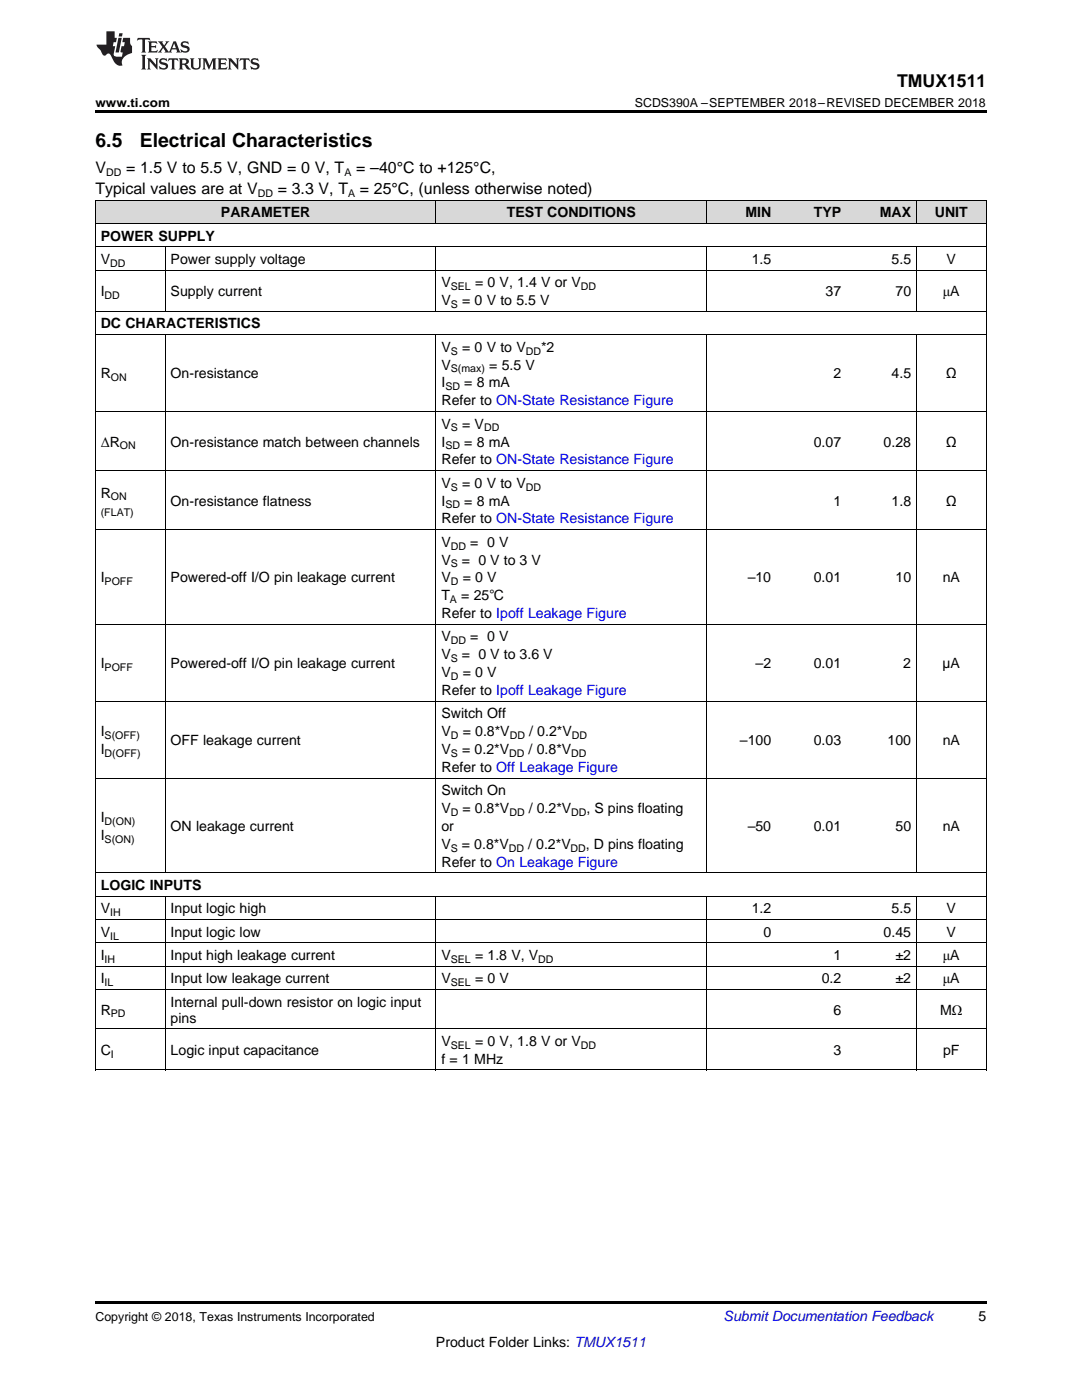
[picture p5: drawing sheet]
<svg xmlns="http://www.w3.org/2000/svg" width="216mm" height="279mm" viewBox="0 0 216 279" stroke-linecap="round" stroke-linejoin="round" font-family="sans-serif">
<defs><g id="words">
<g font-size="3.9">
<text x="19" y="29.3">6.5</text>
<text x="27.9" y="29.3">Electrical Characteristics</text>
</g>
<text font-size="3.5" x="179" y="17.3">TMUX1511</text>
<g font-size="3.2">
<text x="19" y="34.4">V</text>
<text x="25.2" y="34.4">= 1.5 V to 5.5 V, GND = 0 V, T</text>
<text x="71.1" y="34.4">= –40°C to +125°C,</text>
<text x="19" y="38.7">Typical values are at V</text>
<text x="55.4" y="38.7">= 3.3 V, T</text>
<text x="71.8" y="38.7">= 25°C, (unless otherwise noted)</text>
</g>
<g font-size="2.8">
<text x="44.1" y="43.4">PARAMETER</text>
<text x="101.1" y="43.4">TEST CONDITIONS</text>
<text x="148.7" y="43.4">MIN</text>
<text x="162.4" y="43.4">TYP</text>
<text x="175.5" y="43.4">MAX</text>
<text x="186.5" y="43.4">UNIT</text>
<text x="20.1" y="48">POWER SUPPLY</text>
<text x="20.1" y="52.7">V</text>
<text x="34" y="52.7">Power supply voltage</text>
<text x="150" y="52.7">1.5</text>
<text x="177.9" y="52.7">5.5</text>
<text x="188.9" y="52.7">V</text>
<text x="20.1" y="59.1">I</text>
<text x="34" y="59.1">Supply current</text>
<text x="88.1" y="57.3">V</text>
<text x="94.8" y="57.3">= 0 V, 1.4 V or V</text>
<text x="164.7" y="59.1">37</text>
<text x="178.7" y="59.1">70</text>
<text x="188.1" y="59.1">μA</text>
<text x="20.1" y="65.5">DC CHARACTERISTICS</text>
<text x="88.1" y="60.9">V</text>
<text x="92.2" y="60.9">= 0 V to 5.5 V</text>
<text x="88.1" y="70.2">V</text>
<text x="92.2" y="70.2">= 0 V to V</text>
<text x="108" y="70.2">*2</text>
<text x="20.1" y="75.5">R</text>
<text x="34" y="75.5">On-resistance</text>
<text x="88.1" y="73.8">V</text>
<text x="88.1" y="77.3">I</text>
<text x="92.6" y="77.3">= 8 mA</text>
<text x="97.6" y="73.8">= 5.5 V</text>
<text x="166.3" y="75.5">2</text>
<text x="177.9" y="75.5">4.5</text>
<text x="188.7" y="75.5">Ω</text>
<text x="88.1" y="80.9">Refer to ON-State Resistance Figure</text>
<text x="20.1" y="89.1">ΔR</text>
<text x="34" y="89.1">On-resistance match between channels</text>
<text x="88.1" y="85.5">V</text>
<text x="88.1" y="89.1">I</text>
<text x="92.2" y="85.5">= V</text>
<text x="92.6" y="89.1">= 8 mA</text>
<text x="162.4" y="89.1">0.07</text>
<text x="176.3" y="89.1">0.28</text>
<text x="188.7" y="89.1">Ω</text>
<text x="88.1" y="92.7">Refer to ON-State Resistance Figure</text>
<text x="20.1" y="99.3">R</text>
<text x="34" y="100.9">On-resistance flatness</text>
<text x="88.1" y="97.3">V</text>
<text x="88.1" y="100.9">I</text>
<text x="92.2" y="97.3">= 0 V to V</text>
<text x="92.6" y="100.9">= 8 mA</text>
<text x="166.3" y="100.9">1</text>
<text x="177.9" y="100.9">1.8</text>
<text x="188.7" y="100.9">Ω</text>
<text x="88.1" y="104.5">Refer to ON-State Resistance Figure</text>
<text x="88.1" y="109.1">V</text>
<text x="88.1" y="112.7">V</text>
<text x="92.2" y="112.7">= 0 V to 3 V</text>
<text x="93.8" y="109.1">= 0 V</text>
<text x="20.1" y="116.2">I</text>
<text x="34" y="116.2">Powered-off I/O pin leakage current</text>
<text x="88.1" y="116.2">V</text>
<text x="88.1" y="119.8">T</text>
<text x="92" y="119.8">= 25℃</text>
<text x="92.3" y="116.2">= 0 V</text>
<text x="149.2" y="116.2">–10</text>
<text x="162.4" y="116.2">0.01</text>
<text x="178.7" y="116.2">10</text>
<text x="188.1" y="116.2">nA</text>
<text x="88.1" y="123.4">Refer to Ipoff Leakage Figure</text>
<text x="88.1" y="128">V</text>
<text x="88.1" y="131.6">V</text>
<text x="92.2" y="131.6">= 0 V to 3.6 V</text>
<text x="93.8" y="128">= 0 V</text>
<text x="20.1" y="133.3">I</text>
<text x="34" y="133.3">Powered-off I/O pin leakage current</text>
<text x="88.1" y="135.1">V</text>
<text x="92.3" y="135.1">= 0 V</text>
<text x="150.8" y="133.3">–2</text>
<text x="162.4" y="133.3">0.01</text>
<text x="180.2" y="133.3">2</text>
<text x="188.1" y="133.3">µA</text>
<text x="88.1" y="138.7">Refer to Ipoff Leakage Figure</text>
<text x="88.1" y="143.4">Switch Off</text>
<text x="20.1" y="146.9">I</text>
<text x="34" y="148.7">OFF leakage current</text>
<text x="88.1" y="146.9">V</text>
<text x="92.3" y="146.9">= 0.8*V</text>
<text x="105.6" y="146.9">/ 0.2*V</text>
<text x="147.6" y="148.7">–100</text>
<text x="162.4" y="148.7">0.03</text>
<text x="177.1" y="148.7">100</text>
<text x="188.1" y="148.7">nA</text>
<text x="20.1" y="150.5">I</text>
<text x="88.1" y="150.5">V</text>
<text x="88.1" y="154.1">Refer to Off Leakage Figure</text>
<text x="92.2" y="150.5">= 0.2*V</text>
<text x="105.5" y="150.5">/ 0.8*V</text>
<text x="88.1" y="158.7">Switch On</text>
<text x="20.1" y="164">I</text>
<text x="20.1" y="167.6">I</text>
<text x="34" y="165.8">ON leakage current</text>
<text x="88.1" y="162.3">V</text>
<text x="88.1" y="165.8">or</text>
<text x="92.3" y="162.3">= 0.8*V</text>
<text x="105.5" y="162.3">/ 0.2*V</text>
<text x="117" y="162.3">, S pins floating</text>
<text x="149.2" y="165.8">–50</text>
<text x="162.4" y="165.8">0.01</text>
<text x="178.7" y="165.8">50</text>
<text x="188.1" y="165.8">nA</text>
<text x="88.1" y="169.4">V</text>
<text x="88.1" y="173">Refer to On Leakage Figure</text>
<text x="92.2" y="169.4">= 0.8*V</text>
<text x="105.4" y="169.4">/ 0.2*V</text>
<text x="116.9" y="169.4">, D pins floating</text>
<text x="20.1" y="177.6">LOGIC INPUTS</text>
<text x="20.1" y="182.3">V</text>
<text x="34" y="182.3">Input logic high</text>
<text x="150" y="182.3">1.2</text>
<text x="177.9" y="182.3">5.5</text>
<text x="188.9" y="182.3">V</text>
<text x="20.1" y="186.9">V</text>
<text x="20.1" y="191.6">I</text>
<text x="34" y="186.9">Input logic low</text>
<text x="34" y="191.6">Input high leakage current</text>
<text x="88.1" y="191.6">V</text>
<text x="94.8" y="191.6">= 1.8 V, V</text>
<text x="152.3" y="186.9">0</text>
<text x="166.3" y="191.6">1</text>
<text x="176.3" y="186.9">0.45</text>
<text x="178.7" y="191.6">±2</text>
<text x="188.1" y="191.6">μA</text>
<text x="188.9" y="186.9">V</text>
<text x="20.1" y="196.3">I</text>
<text x="34" y="196.3">Input low leakage current</text>
<text x="88.1" y="196.3">V</text>
<text x="94.8" y="196.3">= 0 V</text>
<text x="164" y="196.3">0.2</text>
<text x="178.7" y="196.3">±2</text>
<text x="188.1" y="196.3">μA</text>
<text x="20.1" y="202.5">R</text>
<text x="34" y="200.9">Internal pull-down resistor on logic input</text>
<text x="166.3" y="202.5">6</text>
<text x="187.6" y="202.5">MΩ</text>
<text x="34" y="204.1">pins</text>
<text x="88.1" y="208.7">V</text>
<text x="94.8" y="208.7">= 0 V, 1.8 V or V</text>
<text x="20.1" y="210.5">C</text>
<text x="34" y="210.5">Logic input capacitance</text>
<text x="88.1" y="212.3">f = 1 MHz</text>
<text x="166.3" y="210.5">3</text>
<text x="188.2" y="210.5">pF</text>
<text x="195.3" y="263.6">5</text>
<text x="87" y="268.9">Product Folder Links: TMUX1511</text>
</g>
<text font-size="2.8" fill="#0000c8" x="144.4" y="263.6">Submit Documentation Feedback</text>
<g font-size="2.5">
<text x="19" y="21.4">www.ti.com</text>
<text x="126.7" y="21.4">SCDS390A –SEPTEMBER 2018–REVISED DECEMBER 2018</text>
<text x="19" y="263.6">Copyright © 2018, Texas Instruments Incorporated</text>
</g>
<g font-size="2.1">
<text x="21.2" y="35.1">DD</text>
<text x="68.7" y="35.1">A</text>
<text x="51.4" y="39.3">DD</text>
<text x="69.5" y="39.3">A</text>
<text x="22" y="53.2">DD</text>
<text x="20.9" y="59.7">DD</text>
<text x="90" y="57.9">SEL</text>
<text x="115.9" y="57.9">DD</text>
<text x="90" y="61.5">S</text>
<text x="90" y="70.8">S</text>
<text x="104.9" y="70.8">DD</text>
<text x="22.1" y="76.1">ON</text>
<text x="88.9" y="77.9">SD</text>
<text x="90" y="74.3">S(max)</text>
<text x="23.9" y="89.7">ON</text>
<text x="88.9" y="89.7">SD</text>
<text x="90" y="86.1">S</text>
<text x="96.6" y="86.1">DD</text>
<text x="22.1" y="99.9">ON</text>
<text x="88.9" y="101.5">SD</text>
<text x="90" y="97.9">S</text>
<text x="104.9" y="97.9">DD</text>
<text x="20.1" y="103">(FLAT)</text>
<text x="90" y="109.7">DD</text>
<text x="90" y="113.2">S</text>
<text x="20.9" y="116.8">POFF</text>
<text x="90" y="116.8">D</text>
<text x="89.8" y="120.4">A</text>
<text x="90" y="128.6">DD</text>
<text x="20.9" y="133.9">POFF</text>
<text x="90" y="132.2">S</text>
<text x="90" y="135.7">D</text>
<text x="20.9" y="147.5">S(OFF)</text>
<text x="90" y="147.5">D</text>
<text x="101.7" y="147.5">DD</text>
<text x="114.1" y="147.5">DD</text>
<text x="20.9" y="151.1">D(OFF)</text>
<text x="90" y="151.1">S</text>
<text x="101.6" y="151.1">DD</text>
<text x="114" y="151.1">DD</text>
<text x="20.9" y="164.6">D(ON)</text>
<text x="90" y="162.8">D</text>
<text x="101.6" y="162.8">DD</text>
<text x="113.9" y="162.8">DD</text>
<text x="20.9" y="168.2">S(ON)</text>
<text x="90" y="170">S</text>
<text x="101.5" y="170">DD</text>
<text x="113.8" y="170">DD</text>
<text x="22" y="182.8">IH</text>
<text x="22" y="187.5">IL</text>
<text x="20.9" y="192.2">IH</text>
<text x="20.9" y="196.8">IL</text>
<text x="90" y="192.2">SEL</text>
<text x="90" y="196.8">SEL</text>
<text x="107.4" y="192.2">DD</text>
<text x="22.1" y="203.1">PD</text>
<text x="90" y="209.3">SEL</text>
<text x="115.9" y="209.3">DD</text>
<text x="22.1" y="211.1">I</text>
</g>
</g></defs>
<g fill="#d8d8d8">
<path d="M19 40h14v4.6h-14z"/>
<path d="M33 40h54v4.6h-54z"/>
<path d="M87 40h54v4.6h-54z"/>
<path d="M141 40h14v4.6h-14z"/>
<path d="M155 40h13.9v4.6h-13.9z"/>
<path d="M168.9 40h14v4.6h-14z"/>
<path d="M182.9 40h13.9v4.6h-13.9z"/>
</g>
<path d="M19 22h177.8v.5h-177.8zM19 213.5l.2 .1zM86.9 213.5l.1 .1zM140.9 213.5l.1 .1zM182.8 213.5l.1 .1zM196.7 213.5l.1 .1zM19 259.7h177.8v.5h-177.8z" fill="#000"/>
<g fill="none" stroke="#000" stroke-width=".2">
<path d="M19 39.9h177.8M19.1 40v173.6M87 40v4.6M141 40v4.6M182.8 40v4.6M196.8 40v173.6M19 53.9h177.8M19 49.2h177.8M19 44.6h177.8M32.9 49.3v12.9M87 49.3v12.9M141 49.3v12.9"/>
<path d="M182.8 49.3v12.9M19 66.8h177.8M19 62.1h177.8M32.9 66.8v107.4M87 66.8v107.4M141 66.8v107.4M182.8 66.8v107.4M19 93.9h177.8M19 82.1h177.8M19 105.7h177.8M19 139.9h177.8M19 124.6h177.8"/>
<path d="M19 155.3h177.8M19 178.8h177.8M19 174.2h177.8M32.9 178.9v34.7M87 178.9v34.7M141 178.9v34.7M182.8 178.9v34.7M19 197.5h177.8M19 192.8h177.8M19 188.2h177.8M19 183.5h177.8M19 213.5h177.8"/>
<path d="M19 205.3h177.8"/>
</g>
<g fill="#231f20">
<path d="M27.5 7.6l-.1 .5 .4-.2h.6v.1v2.1l-.2 .4h1l-.3-.4v-2.1l.1-.1h.5l.5 .2-.2-.5zM29.5 8.3l.2 .3v1.5l-.2 .4h1.8l.2-.6a1.04 1.04 0 0 1-1.3 .2v-.7h.6l.3 .2v-.6l-.3 .2h-.6v-.6l.8-.1 .4 .3-.2-.5zM31.5 8.3l.9 1.1-.9 1.1h.8l-.2-.2 .5-.7 .4 .7-.2 .2h1.5l-.1-.2 .1-.4h.9l.1 .4-.2 .2h1l-.3-.3-.7-1.9h-.5l-.9 2-.8-1 .9-1h-.8l.1 .3-.3 .5-.4-.6 .2-.2zM34.7 8.6l.4 1h-.7zM36.3 8.4a.63 .63 0 0 0-.2 .7 .63 .63 0 0 0 .6 .4l.6 .2 .1 .2a.75 .75 0 0 1-.7 .4 .75 .75 0 0 1-.6-.5l.1 .7 .1-.1a1.11 1.11 0 0 0 1.5-.6 1.13 1.13 0 0 0-1.2-.8l-.1-.4a1.04 1.04 0 0 1 1.2 .2l-.2-.5-.1 .1-.5-.2zM28.2 10.9l.2 .4v2.2l-.2 .4h1l-.3-.4v-2.2l.3-.4zM29.3 11.6l.3 .4v1.5l-.3 .4h.8l-.2-.4v-1.3l1.5 1.7v-1.9l.2-.4h-.7l.2 .4v.9l-1.1-1.3zM32 11.8a.62 .62 0 0 0-.2 .7 .62 .62 0 0 0 .6 .4l.6 .1 .1 .3a.76 .76 0 0 1-.7 .3 .76 .76 0 0 1-.6-.4l.1 .7 .1-.1a1.11 1.11 0 0 0 1.5-.6 1.13 1.13 0 0 0-1.2-.8l-.1-.4a1.04 1.04 0 0 1 1.2 .2l-.2-.6-.1 .1-.5-.1zM33.7 11.6l-.2 .6a.61 .61 0 0 1 .8-.3v1.6l-.2 .4h.9l-.2-.4v-1.6a.63 .63 0 0 1 .8 .3l-.2-.6zM35.6 11.6l.3 .4v1.5l-.3 .4h1l-.2-.2v-.8l.5 .2a.76 .76 0 0 0 1.2 .7l-1-1a.58 .58 0 0 0 .6-.5 .58 .58 0 0 0-.5-.6zM36.4 11.9h.1a.45 .45 0 0 1 .5 .1 .45 .45 0 0 1 .1 .5l-.7 .2zM37.9 11.6l.2 .2a2.17 2.17 0 0 0 .3 1.9 .99 .99 0 0 0 1.6-.6v-1.1l.2-.4h-.7l.2 .2a1.92 1.92 0 0 1-.2 1.8 .6 .6 0 0 1-.9-.5v-1.1l.2-.4zM40.4 11.6l.2 .4v1.5l-.2 .4h.7l-.2-.4v-1.4l.8 1.8 .8-1.8v1.4l-.2 .4h.9l-.2-.4v-1.5l.2-.4h-.8l-.6 1.5-.6-1.5zM43.4 11.6l.2 .4v1.5l-.2 .4h1.8l.2-.6a1.04 1.04 0 0 1-1.3 .1v-.6h.5l.4 .2v-.6l-.4 .2h-.5v-.7h.8l.3 .3-.1-.6zM45.5 11.6l.2 .4v1.5l-.2 .4h.7l-.2-.4v-1.3l1.5 1.7v-1.9l.2-.4h-.7l.2 .4v.9l-1.1-1.3zM47.9 11.6l-.1 .6a.61 .61 0 0 1 .8-.3v1.6l-.3 .4h1l-.3-.4 .1-1.6a.63 .63 0 0 1 .7 .3l-.1-.6zM50.2 11.8a.62 .62 0 0 0-.2 .7 .62 .62 0 0 0 .6 .4l.6 .1 .2 .3a.76 .76 0 0 1-.8 .3 .76 .76 0 0 1-.6-.4l.1 .7 .2-.1a1.11 1.11 0 0 0 1.5-.6 1.13 1.13 0 0 0-1.3-.8l-.1-.4a1.04 1.04 0 0 1 1.2 .2l-.1-.6-.2 .1-.5-.1z"/>
<path d="M21.2 6.3v2.6h-1.9l.1 .4 .7 .9a.91 .91 0 0 0 1 .8 .56 .56 0 0 1 .5-.3 .56 .56 0 0 1 .5 .3l.4 .8a1.53 1.53 0 0 0 1.9 1.2 1.54 1.54 0 0 1 1-2.1l.9-.3v-1.4a1.52 1.52 0 0 1-.3-1.6h-1.4l-.2 .8h.5l-.2 .8h-.4l-.2 1v.2l.4 .1-.2 .8a1.93 1.93 0 0 1-1.6-.3l.3-1.8h-.5l.2-.8h.4l.2-.8h-.4v-1.3zM23.6 7.6l-.6 2.9h.7l.6-2.9zM23.8 6.6l-.1 .7h.6l.2-.7z"/>
</g>
<use href="#words"/>
</svg>
